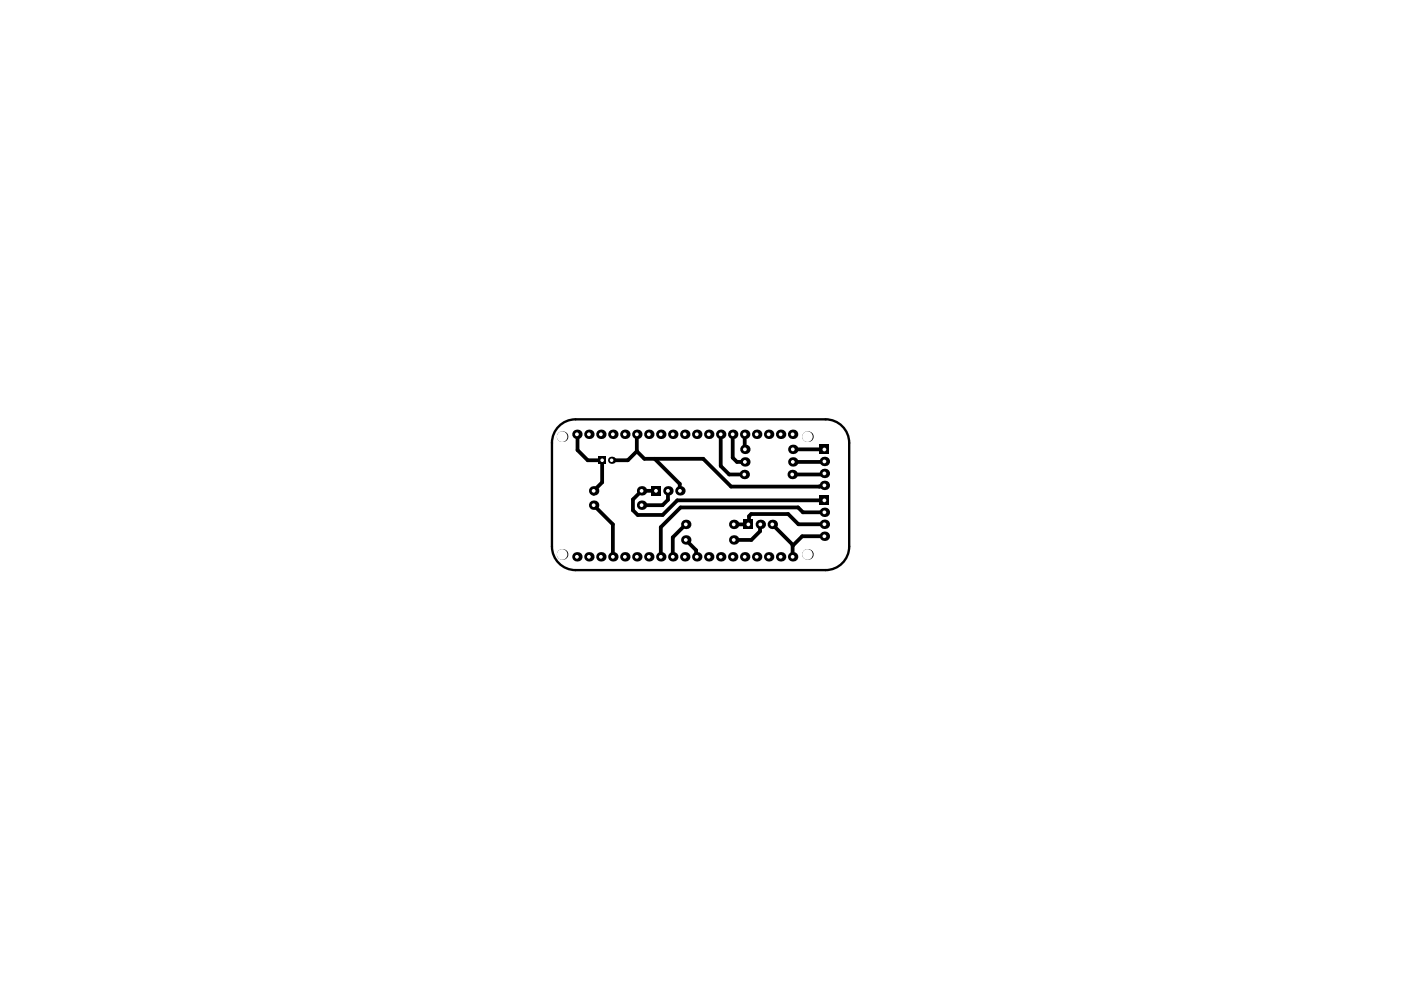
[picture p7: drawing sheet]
<svg xmlns="http://www.w3.org/2000/svg" width="297mm" height="210mm" viewBox="0 0 297 210" stroke-linecap="round" stroke-linejoin="round" font-family="sans-serif">
<path d="M118 90.5a5 5 0 0 1 3.8-1.8h52.9a5 5 0 0 1 5 5v21.9a5 5 0 0 1-5 5h-52.9a5 5 0 0 1-5-5v-21.9a5 5 0 0 1 1.2-3.2z" fill="none" stroke="#000" stroke-width=".5"/>
<g fill="none" stroke="#000" stroke-width=".8">
<path d="M122.1 91.9l.1 .1v3.2l2.1 2.2h3.1v4.7l-1.8 1.8M134.7 95.5l-1.9 1.9h-3.4M134.7 95.5l1.6 1.6h12.5l5.9 5.9h18.6l.9-.1 .2-.2M134.7 91.9v3.6M138.5 97.1l5.3 5.3 .1 1.5M152.5 91.9v6.7l1.8 1.8h3.2M155 91.9v5l.9 .8h1.7M157.6 91.9v3.2M174.4 95.1h-6.7l.2 .1M174.4 97.6l-6.7 .1M125.3 104.2l.3 .3M125.6 106.9l4.1 4.1v6.8l.1-.1"/>
<path d="M138.8 103.9h-3.1l-1.8 1.8v2.3l1 1h5.3l3.1-3.1h31.1M141.3 103.9v1.9l-1.1 1.1h-4.5M143.8 103.9h.1M145.1 111l-2.8 2.7v4.1M145.1 114.3l2.2 2.1v1.3l.1 .1M160.9 111l-.1 1.4-1.8 1.9h-3.8M163.4 111l4.3 4.3v2.5M174.4 110.9h-5.5l-2.2-2.1h-7.8l-.4 .4v1.6l-.2 .2h-3.1M174.4 108.4h-4.5l-1.1-1h-24.8l-4.2 4.2v6.2M174.4 100.2l-.2 .2h-6.6M174.4 113.5h-4.7l-2 2"/>
</g>
<g fill="#000">
<circle cx="147.4" cy="117.8" r="1"/>
<circle cx="155.2" cy="114.3" r=".4"/>
</g>
<circle cx="147.4" cy="117.8" r=".4" fill="#fff"/>
<circle cx="144.9" cy="117.8" r="1" fill="#000"/>
<circle cx="144.9" cy="117.8" r=".4" fill="#fff"/>
<circle cx="122.1" cy="117.8" r="1" fill="#000"/>
<circle cx="122.1" cy="117.8" r=".4" fill="#fff"/>
<circle cx="142.3" cy="117.8" r="1" fill="#000"/>
<circle cx="142.3" cy="117.8" r=".4" fill="#fff"/>
<circle cx="139.8" cy="117.8" r="1" fill="#000"/>
<circle cx="139.8" cy="117.8" r=".4" fill="#fff"/>
<circle cx="124.6" cy="117.8" r="1" fill="#000"/>
<circle cx="124.6" cy="117.8" r=".4" fill="#fff"/>
<circle cx="127.1" cy="117.8" r="1" fill="#000"/>
<circle cx="127.1" cy="117.8" r=".4" fill="#fff"/>
<circle cx="134.7" cy="117.8" r="1" fill="#000"/>
<circle cx="134.7" cy="117.8" r=".4" fill="#fff"/>
<circle cx="132.2" cy="117.8" r="1" fill="#000"/>
<circle cx="132.2" cy="117.8" r=".4" fill="#fff"/>
<circle cx="129.7" cy="117.8" r="1" fill="#000"/>
<circle cx="129.7" cy="117.8" r=".4" fill="#fff"/>
<circle cx="137.3" cy="117.8" r="1" fill="#000"/>
<circle cx="137.3" cy="117.8" r=".4" fill="#fff"/>
<circle cx="155" cy="117.8" r="1" fill="#000"/>
<circle cx="155" cy="117.8" r=".4" fill="#fff"/>
<circle cx="152.5" cy="117.8" r="1" fill="#000"/>
<circle cx="152.5" cy="117.8" r=".4" fill="#fff"/>
<circle cx="149.9" cy="117.8" r="1" fill="#000"/>
<circle cx="149.9" cy="117.8" r=".4" fill="#fff"/>
<circle cx="135.7" cy="103.9" r="1" fill="#000"/>
<circle cx="135.7" cy="103.9" r=".4" fill="#fff"/>
<circle cx="118.9" cy="117.3" r="1.12" fill="#000"/>
<circle cx="118.9" cy="117.3" r="1.12" fill="#fff"/>
<circle cx="118.9" cy="92.4" r="1.12" fill="#000"/>
<circle cx="118.9" cy="92.4" r="1.12" fill="#fff"/>
<circle cx="135.7" cy="106.9" r="1" fill="#000"/>
<circle cx="135.7" cy="106.9" r=".4" fill="#fff"/>
<circle cx="122.1" cy="91.9" r="1" fill="#000"/>
<circle cx="122.1" cy="91.9" r=".4" fill="#fff"/>
<circle cx="124.6" cy="91.9" r="1" fill="#000"/>
<circle cx="124.6" cy="91.9" r=".4" fill="#fff"/>
<circle cx="125.6" cy="106.9" r="1" fill="#000"/>
<circle cx="125.6" cy="106.9" r=".4" fill="#fff"/>
<circle cx="125.6" cy="103.9" r="1" fill="#000"/>
<circle cx="125.6" cy="103.9" r=".4" fill="#fff"/>
<circle cx="127.1" cy="91.9" r="1" fill="#000"/>
<circle cx="127.1" cy="91.9" r=".4" fill="#fff"/>
<path d="M126.6 96.6h1.6v1.5h-1.6z" fill-rule="evenodd" fill="#000"/>
<circle cx="127.4" cy="97.4" r=".38" fill="#fff"/>
<circle cx="129.4" cy="97.4" r=".76" fill="#000"/>
<circle cx="129.4" cy="97.4" r=".38" fill="#fff"/>
<circle cx="129.7" cy="91.9" r="1" fill="#000"/>
<circle cx="129.7" cy="91.9" r=".4" fill="#fff"/>
<circle cx="132.2" cy="91.9" r="1" fill="#000"/>
<circle cx="132.2" cy="91.9" r=".4" fill="#fff"/>
<circle cx="134.7" cy="91.9" r="1" fill="#000"/>
<circle cx="134.7" cy="91.9" r=".4" fill="#fff"/>
<circle cx="149.9" cy="91.9" r="1" fill="#000"/>
<circle cx="149.9" cy="91.9" r=".4" fill="#fff"/>
<circle cx="152.5" cy="91.9" r="1" fill="#000"/>
<circle cx="152.5" cy="91.9" r=".4" fill="#fff"/>
<circle cx="155" cy="91.9" r="1" fill="#000"/>
<circle cx="155" cy="91.9" r=".4" fill="#fff"/>
<circle cx="167.7" cy="117.8" r="1" fill="#000"/>
<circle cx="167.7" cy="117.8" r=".4" fill="#fff"/>
<circle cx="165.2" cy="117.8" r="1" fill="#000"/>
<circle cx="165.2" cy="117.8" r=".4" fill="#fff"/>
<circle cx="174.4" cy="113.5" r="1" fill="#000"/>
<circle cx="174.4" cy="113.5" r=".4" fill="#fff"/>
<circle cx="157.6" cy="117.8" r="1" fill="#000"/>
<circle cx="157.6" cy="117.8" r=".4" fill="#fff"/>
<circle cx="162.6" cy="117.8" r="1" fill="#000"/>
<circle cx="162.6" cy="117.8" r=".4" fill="#fff"/>
<path d="M173.4 104.9h2v2h-2z" fill-rule="evenodd" fill="#000"/>
<circle cx="174.4" cy="105.9" r=".4" fill="#fff"/>
<circle cx="170.8" cy="117.3" r="1.12" fill="#000"/>
<circle cx="170.8" cy="117.3" r="1.12" fill="#fff"/>
<circle cx="160.1" cy="117.8" r="1" fill="#000"/>
<circle cx="160.1" cy="117.8" r=".4" fill="#fff"/>
<path d="M157.3 110h2v2h-2z" fill-rule="evenodd" fill="#000"/>
<circle cx="158.3" cy="111" r=".4" fill="#fff"/>
<circle cx="155.2" cy="111" r="1" fill="#000"/>
<circle cx="155.2" cy="111" r=".4" fill="#fff"/>
<circle cx="160.9" cy="111" r="1" fill="#000"/>
<circle cx="160.9" cy="111" r=".4" fill="#fff"/>
<circle cx="163.4" cy="111" r="1" fill="#000"/>
<circle cx="163.4" cy="111" r=".4" fill="#fff"/>
<circle cx="174.4" cy="110.9" r="1" fill="#000"/>
<circle cx="174.4" cy="110.9" r=".4" fill="#fff"/>
<circle cx="174.4" cy="108.4" r="1" fill="#000"/>
<circle cx="174.4" cy="108.4" r=".4" fill="#fff"/>
<circle cx="157.5" cy="100.4" r="1" fill="#000"/>
<circle cx="157.5" cy="100.4" r=".4" fill="#fff"/>
<circle cx="157.6" cy="91.9" r="1" fill="#000"/>
<circle cx="157.6" cy="91.9" r=".4" fill="#fff"/>
<circle cx="157.6" cy="97.7" r="1" fill="#000"/>
<circle cx="157.6" cy="97.7" r=".4" fill="#fff"/>
<circle cx="157.6" cy="95.1" r="1" fill="#000"/>
<circle cx="157.6" cy="95.1" r=".4" fill="#fff"/>
<circle cx="160.1" cy="91.9" r="1" fill="#000"/>
<circle cx="160.1" cy="91.9" r=".4" fill="#fff"/>
<circle cx="162.6" cy="91.9" r="1" fill="#000"/>
<circle cx="162.6" cy="91.9" r=".4" fill="#fff"/>
<circle cx="165.2" cy="91.9" r="1" fill="#000"/>
<circle cx="165.2" cy="91.9" r=".4" fill="#fff"/>
<circle cx="167.6" cy="100.4" r="1" fill="#000"/>
<circle cx="167.6" cy="100.4" r=".4" fill="#fff"/>
<circle cx="167.7" cy="91.9" r="1" fill="#000"/>
<circle cx="167.7" cy="91.9" r=".4" fill="#fff"/>
<circle cx="167.7" cy="97.7" r="1" fill="#000"/>
<circle cx="167.7" cy="97.7" r=".4" fill="#fff"/>
<circle cx="167.7" cy="95.1" r="1" fill="#000"/>
<circle cx="167.7" cy="95.1" r=".4" fill="#fff"/>
<circle cx="170.8" cy="92.4" r="1.12" fill="#000"/>
<circle cx="170.8" cy="92.4" r="1.12" fill="#fff"/>
<circle cx="174.4" cy="102.7" r="1" fill="#000"/>
<circle cx="174.4" cy="102.7" r=".4" fill="#fff"/>
<circle cx="174.4" cy="100.2" r="1" fill="#000"/>
<circle cx="174.4" cy="100.2" r=".4" fill="#fff"/>
<circle cx="174.4" cy="97.6" r="1" fill="#000"/>
<circle cx="174.4" cy="97.6" r=".4" fill="#fff"/>
<path d="M173.4 94.1h2v2h-2z" fill-rule="evenodd" fill="#000"/>
<circle cx="174.4" cy="95.1" r=".4" fill="#fff"/>
<circle cx="137.3" cy="91.9" r="1" fill="#000"/>
<circle cx="137.3" cy="91.9" r=".4" fill="#fff"/>
<path d="M137.8 102.9h2v2h-2z" fill-rule="evenodd" fill="#000"/>
<circle cx="138.8" cy="103.9" r=".4" fill="#fff"/>
<circle cx="139.8" cy="91.9" r="1" fill="#000"/>
<circle cx="139.8" cy="91.9" r=".4" fill="#fff"/>
<circle cx="141.3" cy="103.9" r="1" fill="#000"/>
<circle cx="141.3" cy="103.9" r=".4" fill="#fff"/>
<circle cx="142.3" cy="91.9" r="1" fill="#000"/>
<circle cx="142.3" cy="91.9" r=".4" fill="#fff"/>
<circle cx="143.9" cy="103.9" r="1" fill="#000"/>
<circle cx="143.9" cy="103.9" r=".4" fill="#fff"/>
<circle cx="144.9" cy="91.9" r="1" fill="#000"/>
<circle cx="144.9" cy="91.9" r=".4" fill="#fff"/>
<circle cx="145.1" cy="111" r="1" fill="#000"/>
<circle cx="145.1" cy="111" r=".4" fill="#fff"/>
<circle cx="145.1" cy="114.3" r="1" fill="#000"/>
<circle cx="145.1" cy="114.3" r=".4" fill="#fff"/>
<circle cx="147.4" cy="91.9" r="1" fill="#000"/>
<circle cx="147.4" cy="91.9" r=".4" fill="#fff"/>
<circle cx="155.2" cy="114.3" r="1" fill="#000"/>
<circle cx="155.2" cy="114.3" r=".4" fill="#fff"/>
</svg>
